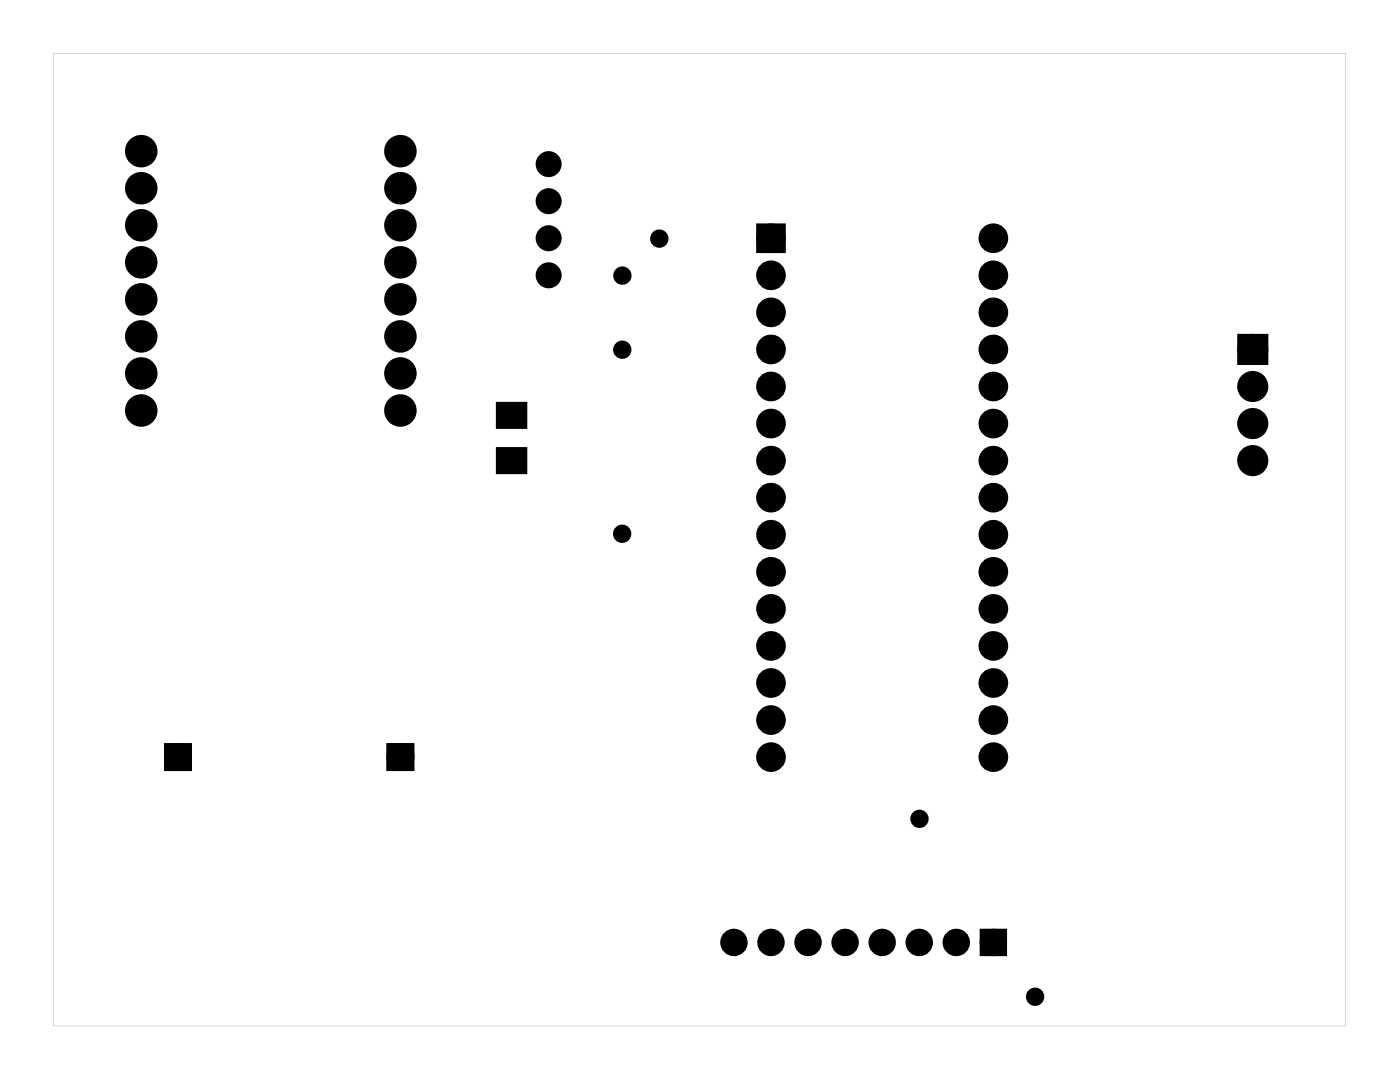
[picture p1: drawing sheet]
<svg xmlns="http://www.w3.org/2000/svg" width="96mm" height="74mm" viewBox="0 0 96 74" stroke-linecap="round" stroke-linejoin="round" font-family="sans-serif">
<g fill="#000">
<path d="M52.2 15.7h1.3v1.3h-1.3zM34.1 30.8h1.9v1.6h-1.9zM34.1 27.7h1.9v1.6h-1.9zM85.1 23.2h1.5v1.5h-1.5zM67.4 63.9h1.3v1.3h-1.3z"/>
<path d="M11.4 51.1h1.6v1.6h-1.6zM11.6 51.9a.6 .6 0 0 0 1.2 0 .6 .6 0 0 0-1.2 0z"/>
<path d="M11.4 51.1h1.6v1.6h-1.6zM11.6 51.9a.6 .6 0 0 0 1.2 0 .6 .6 0 0 0-1.2 0z"/>
<path d="M26.6 51.1h1.7v1.6h-1.7zM26.9 51.9a.57 .57 0 0 0 1.1 0 .57 .57 0 0 0-1.1 0z"/>
<path d="M26.6 51.1h1.7v1.6h-1.7zM26.9 51.9a.57 .57 0 0 0 1.1 0 .57 .57 0 0 0-1.1 0z"/>
<path d="M3.6 3.6h88.6v66.7h-88.6zM3.6 3.6v66.7h88.6v-66.7z"/>
<circle cx="37.6" cy="18.9" r=".5"/>
<circle cx="37.6" cy="13.8" r=".5"/>
<circle cx="37.6" cy="11.2" r=".5"/>
<circle cx="37.6" cy="16.3" r=".5"/>
</g>
<g fill="#000">
<circle cx="9.7" cy="12.9" r=".72"/>
<circle cx="9.7" cy="10.4" r=".72"/>
<circle cx="9.7" cy="18" r=".72"/>
<circle cx="9.7" cy="15.4" r=".72"/>
<circle cx="27.4" cy="12.9" r=".72"/>
<circle cx="27.4" cy="10.4" r=".72"/>
<circle cx="27.4" cy="15.4" r=".72"/>
<circle cx="27.4" cy="18" r=".72"/>
<circle cx="42.7" cy="18.9" r=".35"/>
<circle cx="45.2" cy="16.4" r=".35"/>
<circle cx="52.8" cy="16.3" r=".67"/>
<circle cx="52.8" cy="18.9" r=".67"/>
<circle cx="68.1" cy="16.3" r=".67"/>
<circle cx="68.1" cy="18.9" r=".67"/>
<circle cx="9.7" cy="25.6" r=".72"/>
<circle cx="9.7" cy="20.5" r=".72"/>
<circle cx="9.7" cy="23.1" r=".72"/>
<circle cx="9.7" cy="28.1" r=".72"/>
<circle cx="27.4" cy="25.6" r=".72"/>
<circle cx="27.4" cy="20.5" r=".72"/>
<circle cx="27.4" cy="23.1" r=".72"/>
<circle cx="27.4" cy="28.1" r=".72"/>
<circle cx="42.6" cy="36.6" r=".35"/>
<circle cx="42.7" cy="24" r=".35"/>
<circle cx="52.8" cy="31.6" r=".67"/>
<circle cx="52.8" cy="34.1" r=".67"/>
<circle cx="52.8" cy="21.4" r=".67"/>
<circle cx="52.8" cy="26.5" r=".67"/>
<circle cx="52.8" cy="36.6" r=".67"/>
<circle cx="52.8" cy="23.9" r=".67"/>
<circle cx="52.8" cy="29" r=".67"/>
<circle cx="52.8" cy="39.2" r=".67"/>
<circle cx="68.1" cy="31.6" r=".67"/>
<circle cx="68.1" cy="34.1" r=".67"/>
<circle cx="68.1" cy="21.4" r=".67"/>
<circle cx="68.1" cy="36.6" r=".67"/>
<circle cx="68.1" cy="26.5" r=".67"/>
<circle cx="68.1" cy="23.9" r=".67"/>
<circle cx="68.1" cy="29" r=".67"/>
<circle cx="68.1" cy="39.2" r=".67"/>
<circle cx="85.9" cy="23.9" r=".72"/>
<circle cx="85.9" cy="31.6" r=".72"/>
<circle cx="85.9" cy="29" r=".72"/>
<circle cx="85.9" cy="26.5" r=".72"/>
<circle cx="12.2" cy="51.9" r=".7"/>
<circle cx="27.4" cy="51.9" r=".7"/>
<circle cx="52.8" cy="49.3" r=".67"/>
<circle cx="52.8" cy="51.9" r=".67"/>
<circle cx="52.8" cy="46.8" r=".67"/>
<circle cx="52.8" cy="41.7" r=".67"/>
<circle cx="52.8" cy="44.3" r=".67"/>
<circle cx="63" cy="56.1" r=".35"/>
<circle cx="68.1" cy="51.9" r=".67"/>
<circle cx="68.1" cy="49.3" r=".67"/>
<circle cx="68.1" cy="46.8" r=".67"/>
<circle cx="68.1" cy="41.7" r=".67"/>
<circle cx="68.1" cy="44.3" r=".67"/>
<circle cx="50.3" cy="64.6" r=".66"/>
<circle cx="52.8" cy="64.6" r=".66"/>
<circle cx="55.4" cy="64.6" r=".66"/>
<circle cx="57.9" cy="64.6" r=".66"/>
<circle cx="60.5" cy="64.6" r=".66"/>
<circle cx="63" cy="64.6" r=".66"/>
<circle cx="65.5" cy="64.6" r=".66"/>
<circle cx="68.1" cy="64.6" r=".66"/>
<circle cx="70.9" cy="68.3" r=".35"/>
</g>
<g fill="none" stroke="#000" stroke-width=".69" stroke-linecap="butt">
<path d="M52.2 15.7h1.3v1.3h-1.3zM85.1 23.2h1.5v1.5h-1.5z"/>
<circle cx="52.8" cy="16.3" r=".67"/>
<circle cx="52.8" cy="18.9" r=".67"/>
<circle cx="68.1" cy="16.3" r=".67"/>
<circle cx="68.1" cy="18.9" r=".67"/>
<circle cx="52.8" cy="36.6" r=".67"/>
<circle cx="52.8" cy="39.2" r=".67"/>
<circle cx="52.8" cy="34.1" r=".67"/>
<circle cx="52.8" cy="26.5" r=".67"/>
<circle cx="52.8" cy="23.9" r=".67"/>
<circle cx="52.8" cy="31.6" r=".67"/>
<circle cx="52.8" cy="29" r=".67"/>
<circle cx="52.8" cy="21.4" r=".67"/>
<circle cx="68.1" cy="39.2" r=".67"/>
<circle cx="68.1" cy="36.6" r=".67"/>
<circle cx="68.1" cy="34.1" r=".67"/>
<circle cx="68.1" cy="26.5" r=".67"/>
<circle cx="68.1" cy="29" r=".67"/>
<circle cx="68.1" cy="23.9" r=".67"/>
<circle cx="68.1" cy="31.6" r=".67"/>
<circle cx="68.1" cy="21.4" r=".67"/>
<circle cx="85.9" cy="31.6" r=".72"/>
<circle cx="85.9" cy="26.5" r=".72"/>
<circle cx="85.9" cy="29" r=".72"/>
<circle cx="85.9" cy="23.9" r=".72"/>
<circle cx="52.8" cy="46.8" r=".67"/>
<circle cx="52.8" cy="41.7" r=".67"/>
<circle cx="52.8" cy="49.3" r=".67"/>
<circle cx="52.8" cy="44.3" r=".67"/>
<circle cx="52.8" cy="51.9" r=".67"/>
<circle cx="68.1" cy="41.7" r=".67"/>
<circle cx="68.1" cy="49.3" r=".67"/>
<circle cx="68.1" cy="44.3" r=".67"/>
<circle cx="68.1" cy="51.9" r=".67"/>
<circle cx="68.1" cy="46.8" r=".67"/>
</g>
<g fill="none" stroke="#000" stroke-width=".56">
<path d="M67.4 63.9h1.3v1.3h-1.3z"/>
<circle cx="50.3" cy="64.6" r=".66"/>
<circle cx="52.8" cy="64.6" r=".66"/>
<circle cx="55.4" cy="64.6" r=".66"/>
<circle cx="57.9" cy="64.6" r=".66"/>
<circle cx="60.5" cy="64.6" r=".66"/>
<circle cx="63" cy="64.6" r=".66"/>
<circle cx="65.5" cy="64.6" r=".66"/>
<circle cx="68.1" cy="64.6" r=".66"/>
</g>
<g fill="none" stroke="#000" stroke-width=".25">
<path d="M34.1 30.8h1.9v1.6h-1.9zM34.1 27.7h1.9v1.6h-1.9zM11.4 51.1h1.6v1.6h-1.6zM26.6 51.1h1.7v1.6h-1.7z"/>
<circle cx="12.2" cy="51.9" r=".57"/>
<circle cx="27.4" cy="51.9" r=".57"/>
</g>
<g fill="none" stroke="#000" stroke-width=".51">
<circle cx="12.2" cy="51.9" r=".7"/>
<circle cx="27.4" cy="51.9" r=".7"/>
</g>
<g fill="none" stroke="#000" stroke-width=".55">
<circle cx="42.7" cy="18.9" r=".35"/>
<circle cx="45.2" cy="16.4" r=".35"/>
<circle cx="42.6" cy="36.6" r=".35"/>
<circle cx="42.7" cy="24" r=".35"/>
<circle cx="63" cy="56.1" r=".35"/>
<circle cx="70.9" cy="68.3" r=".35"/>
</g>
<g fill="none" stroke="#000" stroke-width=".78" stroke-linecap="butt">
<circle cx="9.7" cy="18" r=".72"/>
<circle cx="9.7" cy="10.4" r=".72"/>
<circle cx="9.7" cy="15.4" r=".72"/>
<circle cx="9.7" cy="12.9" r=".72"/>
<circle cx="27.4" cy="10.4" r=".72"/>
<circle cx="27.4" cy="12.9" r=".72"/>
<circle cx="27.4" cy="18" r=".72"/>
<circle cx="27.4" cy="15.4" r=".72"/>
<circle cx="9.7" cy="28.1" r=".72"/>
<circle cx="9.7" cy="23.1" r=".72"/>
<circle cx="9.7" cy="25.6" r=".72"/>
<circle cx="9.7" cy="20.5" r=".72"/>
<circle cx="27.4" cy="28.1" r=".72"/>
<circle cx="27.4" cy="25.6" r=".72"/>
<circle cx="27.4" cy="20.5" r=".72"/>
<circle cx="27.4" cy="23.1" r=".72"/>
</g>
<g fill="none" stroke="#000" stroke-width=".78">
<circle cx="37.6" cy="18.9" r=".5"/>
<circle cx="37.6" cy="13.8" r=".5"/>
<circle cx="37.6" cy="11.2" r=".5"/>
<circle cx="37.6" cy="16.3" r=".5"/>
</g>
</svg>
